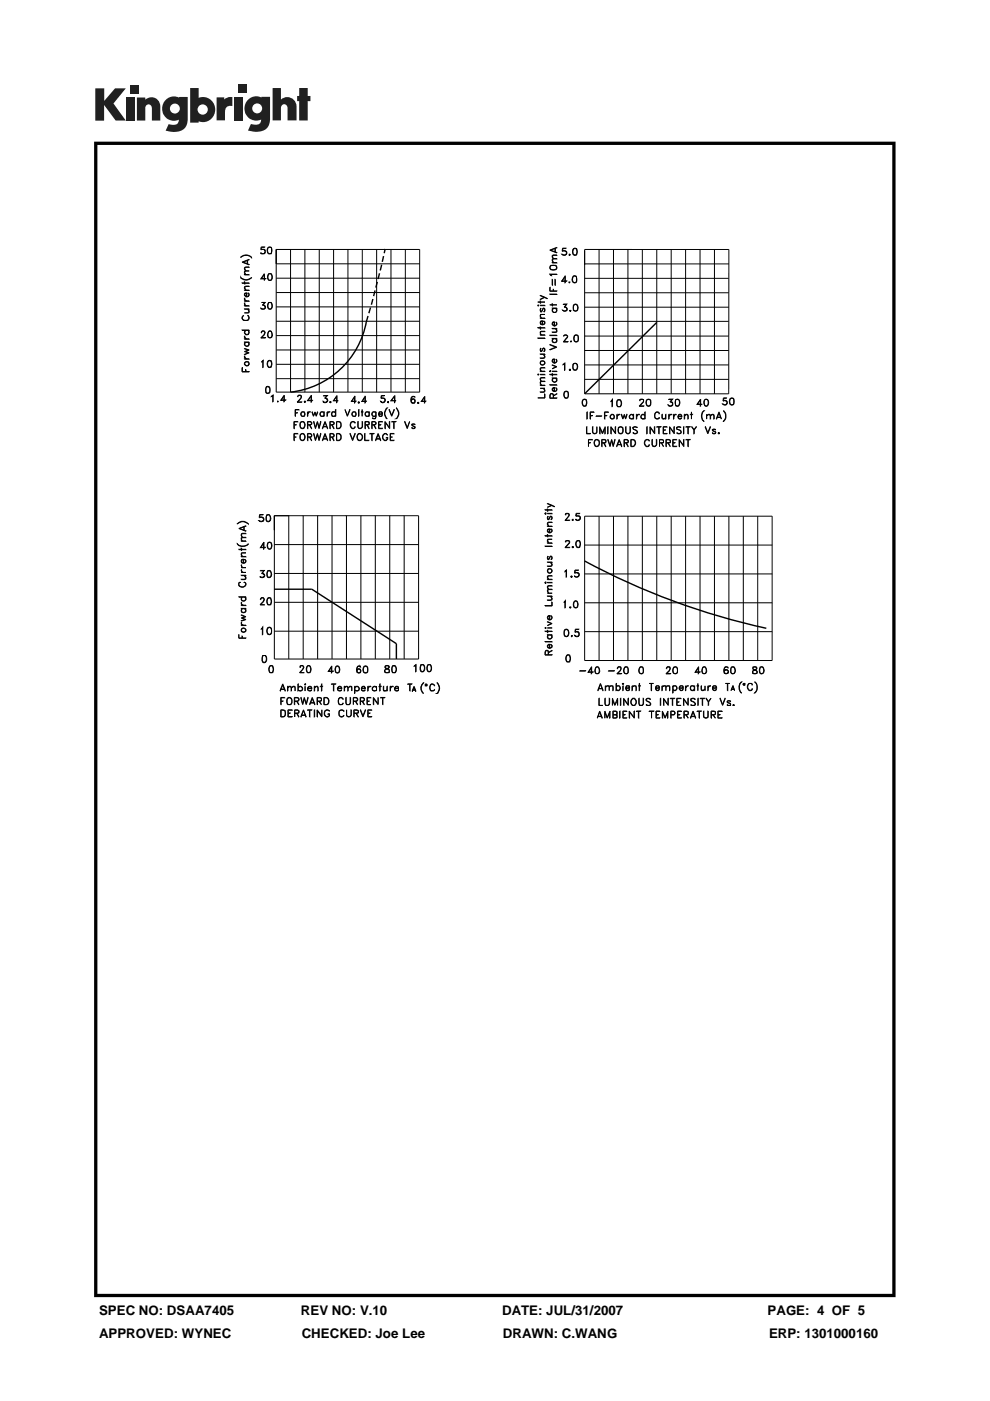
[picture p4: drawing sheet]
<svg xmlns="http://www.w3.org/2000/svg" width="210mm" height="297mm" viewBox="0 0 210 297" stroke-linecap="round" stroke-linejoin="round" font-family="sans-serif">
<defs><g id="words">
<g font-size="2.8">
<text x="21" y="278.7">SPEC NO: DSAA7405</text>
<text x="63.8" y="278.7">REV NO: V.10</text>
<text x="106.5" y="278.7">DATE: JUL/31/2007</text>
<text x="162.8" y="278.7">PAGE: 4 OF 5</text>
<text x="21" y="283.6">APPROVED: WYNEC</text>
<text x="64" y="283.6">CHECKED: Joe Lee</text>
<text x="106.7" y="283.6">DRAWN: C.WANG</text>
<text x="163.1" y="283.6">ERP: 1301000160</text>
</g>
</g></defs>
<g fill="#231f20">
<path d="M20.2 18.7h1.9v2.7l2.3-2.7h2.3l-2.6 3.2 2.6 3.7h-2.2l-2.4-3.3v3.3h-1.9z"/>
<path d="M26.7 20.7h1.8v4.9h-1.8z"/>
<path d="M49.6 20.7h1.8v4.9h-1.8z"/>
<path d="M27.6 18h1.8v1.8h-1.8z"/>
<path d="M50.6 17.9h1.8v1.8h-1.8z"/>
<path d="M29 20.7h1.8v.4a1.9 1.9 0 0 1 2.2-.3 1.9 1.9 0 0 1 1 2v2.8h-1.8v-2.7a.7 .7 0 0 0-.7-.8 .7 .7 0 0 0-.7 .8v2.7h-1.8z"/>
<path d="M45.9 20.6h1.7v.5a2.02 2.02 0 0 1 1.7-.5v1.9h-.2a1.12 1.12 0 0 0-1.4 1.3v1.7h-1.8z"/>
<path d="M57.8 18.7h1.8v2.4a1.98 1.98 0 0 1 2.2-.3 1.98 1.98 0 0 1 1.1 2v2.7h-1.9v-2.6a.7 .7 0 0 0-.7-.8 .7 .7 0 0 0-.7 .8v2.6h-1.8z"/>
<path d="M63.5 18.7h1.8v1.6h.5v1.1h-.5v4.1h-1.8v-4.1h-.5v-1.1h.5z"/>
<path d="M40.3 18.7v7.3h1.8v-.3a2.63 2.63 0 0 0 3.5-2.5 2.63 2.63 0 0 0-3.5-2.5v-2zM41.9 23.2a1.1 1.1 0 0 1 2.2 0 1.1 1.1 0 0 1-2.2 0z"/>
<path d="M35.3 21a2.56 2.56 0 0 0-.6 3.3 2.56 2.56 0 0 0 3.2 1.1 1.09 1.09 0 0 1-1.5 1.1l-.6-.2-.7 1.4a5.3 5.3 0 0 0 3.8-.2 2.69 2.69 0 0 0 .9-2.4v-4.5h-1.8v.1l-.8-.2a2.44 2.44 0 0 0-1.9 .5zM36 23a1.06 1.06 0 0 1 2.1 0 1.06 1.06 0 0 1-2.1 0z"/>
<path d="M52.8 21a2.56 2.56 0 0 0-.6 3.3 2.56 2.56 0 0 0 3.2 1 1.09 1.09 0 0 1-1.5 1.1l-.7-.1-.6 1.4a5.3 5.3 0 0 0 3.7-.3 2.69 2.69 0 0 0 1-2.3v-4.6h-1.8v.2l-.9-.3a2.44 2.44 0 0 0-1.8 .6zM53.5 23a1.06 1.06 0 0 1 2.1 0 1.06 1.06 0 0 1-2.1 0z"/>
</g>
<path d="M20 30v245h169.9v-245zM20.7 30.7h168.6v243.6h-168.6z" fill="#000"/>
<g fill="none" stroke="#000" stroke-width=".21">
<path d="M51.1 58.8l.1 .2a1.62 1.62 0 0 0 2.2-.2 1.39 1.39 0 0 1-2.3 0zM51.2 54.4a1.54 1.54 0 0 1 2.2 .2 1.54 1.54 0 0 0-2.3 0zM51.3 60l1.6 .1zM51.3 55.6l1.6-.6-1.3 .6 1.3 .6zM51.8 59.7l.1 .5zM51.8 58.2l1.1 .1zM51.9 57.4h1h-.7a.36 .36 0 0 0-.2 .6l.2 .2-.4-.3zM51.9 56.7l1-.1-.9 .2-.1 .2 .3 .4-.4-.4zM52.4 55.2v.7M52.5 55.2v.8M55.3 53.6l.3 .2M55.4 59l1 .1h-1.1l.8-1.1v1.5"/>
<path d="M55.9 52.9l.3 .4v.3l-.3 .2M56.1 58.2l-.7 .9M56.2 53.2a.65 .65 0 0 0-.9-.2l.1-.6h.8h-.7l-.1 .5h.7l.1 .1v.6l-.1 .2h-.7l-.1-.3a.52 .52 0 0 0 .8 .2l.1-.2M56.9 53.7h.6M56.9 52.4h.6M56.9 52.4a.45 .45 0 0 1 .7 .2l.1 .6-.2 .6h-.6a1.02 1.02 0 0 1 0-1.4zM57 58h.5l.2 .3 .1 .6-.4 .5-.5-.1-.2-.4zM57 58l-.2 .6 .2 .8h.5l.1-.2 .1-.6-.2-.6M57 58.1h.5M57 52.4a.99 .99 0 0 0 0 1.4M57.4 52.4l.2 .2v.9l-.2 .3M58.6 52.9h30.4"/>
<path d="M58.6 55.9h30.4M58.6 59h30.4M58.6 52.9v30.2h30.4v-30.2M61.6 52.9v30.2M64.7 52.9v30.2M67.7 52.9v30.2M70.8 52.9v30.2M73.8 52.9v30.2M76.8 52.9v30.2M79.9 52.9v30.2M82.9 52.9v30.2M86 52.9v30.2"/>
<path d="M116.6 53l1.5-.6-1.3 .6 1.3 .6zM116.6 58.1l1.5 .1h-1.3l.1 .3zM116.7 56.5a1.02 1.02 0 0 1 1.3 0M116.7 56.9a1.02 1.02 0 0 0 1.3 0M116.7 56.4l.2-.1h1a.55 .55 0 0 1 0 .9 .76 .76 0 0 1-.8 .1 .76 .76 0 0 1-.5-.6zM116.8 56.4v.6M117.1 55.7h1zM117.1 54.2l.3-.1h.7h-.7a.42 .42 0 0 0 0 .7zM117.1 59.2l.1 1.3zM117.2 54.9l.9-.1-.8 .2-.1 .2 .2 .5a.55 .55 0 0 1-.2-.8zM117.7 52.6v.8M117.7 59.2l.1 1.3z"/>
<path d="M117.8 52.6v.9M118 56.4v.6M119.1 59.6h1.1h-1.1l.8-1.1v1.5l-.1-1.3-.7 .9M119.2 53.9l.3 .2M119.8 53.2l.4 .3-.1 .4-.3 .2M120.2 53.8a.62 .62 0 0 1-1 .1M120.2 53.5a.73 .73 0 0 0-1-.2l.1-.7h.8l-.7 .1-.1 .5h.7l.2 .2a.55 .55 0 0 1-.6 .7l-.4-.2M120.7 59.8l.1 .1v.1zM120.8 59.8h.1M120.8 53.9l.1 .1-.1 .1zM120.8 54v.1zM121.6 58.5h.6a1.1 1.1 0 0 1-.2 1.5l-.5-.2-.2-.3z"/>
<path d="M121.6 58.6h.6M121.6 59.8h.6M121.7 58.5a1.02 1.02 0 0 0 0 1.4M121.7 52.7a.45 .45 0 0 1 .7 .2v1a.47 .47 0 0 1-.5 .2 .47 .47 0 0 1-.4-.2 1.15 1.15 0 0 1 .2-1.2zM121.7 52.8h.6M121.7 54h.6M121.8 52.7a1.02 1.02 0 0 0 0 1.4M122.1 58.5l.2 .3v.9l-.2 .2M122.2 52.7l.2 .6-.2 .8M124 59h30.6M124 56h30.6M127.1 52.9v30.6"/>
<path d="M130.1 52.9v30.6M133.2 52.9v30.6M136.2 52.9v30.6M139.3 52.9v30.6M142.4 52.9v30.6M145.4 52.9v30.6M148.5 52.9v30.6M151.5 52.9v30.6M154.6 52.9v30.6h-30.6v-30.6h30.6M51.3 77.9l.1 .9 1.5 .1h-1.6zM51.3 70l1.6 .1zM51.4 67.1l.3-.3-.3 .5a.71 .71 0 0 0 .6 .6 .71 .71 0 0 0 .8-.4l-.3-.7 .2 .1a.69 .69 0 0 1 0 1h-1a.59 .59 0 0 1-.3-.8z"/>
<path d="M51.8 75.5l.5 .6-.5-.4zM51.8 71.2l.5 .6-.5-.3zM51.8 64.2l.2 .4 .3 .2a.46 .46 0 0 1-.5-.6zM51.8 63.2l.2 .4 .3 .2-.4-.2zM51.8 76.1l1.1 .1zM51.8 73.9l1.1 .3-.8 .3 .8 .3-1.1 .4 .9-.4-.9-.3 .9-.3zM51.8 72.5l1.1 .1zM51.8 71.8l1.1 .1zM51.8 65.5l1.1 .1zM51.8 64.8l1.1 .1zM51.8 63.8l1.1 .1zM51.8 61.5l1.1 .1z"/>
<path d="M51.9 72.7l.2-.1-.2 .3a.43 .43 0 0 0 .4 .5 .43 .43 0 0 0 .5-.5l-.1-.3a.49 .49 0 0 1 0 .6 .49 .49 0 0 1-.6 .2l-.3-.3zM51.9 70.2l.2-.1-.2 .3a.43 .43 0 0 0 .4 .5 .43 .43 0 0 0 .5-.5l-.1-.3 .2 .3-.2 .5a.53 .53 0 0 1-.7 0 .53 .53 0 0 1-.1-.7zM51.9 60.7h1l-.9 .1-.1 .3 .3 .4-.4-.4zM52 62.2h.3v.7l-.4-.3zM52.1 78.8v-.4l.1 .4M52.1 76.7h.6a.46 .46 0 0 1-.1 .7 .46 .46 0 0 1-.7-.1zM52.3 62.9l.4-.1v-.7a.49 .49 0 0 1 0 .6 .49 .49 0 0 1-.6 .2l-.3-.3v-.2l.4-.3h.1v.8M52.6 65.6l.3 .3-.1 .4h-1l.9-.1 .1-.3zM55.4 65.4l.2 .1M55.4 71.6l.9 .1h-1l.7-.7 .2-.4-.2-.4h-.4l-.1 .4-.1-.1 .2-.4h.4l.2 .5-.1 .4-.7 .7M55.5 76.7l.3-.3v1.5l-.1-1.3zM55.7 64.7l.5-.6h-.7h.7l-.6 .6 .6 .3"/>
<path d="M55.7 64.6l.5 .3v.5l-.3 .2-.5-.1-.1-.2 .2 .2h.6l.1-.3M56 64.7l.2 .4-.2 .4M56.9 77.8h.6M56.9 76.6h.6M56.9 76.5a.45 .45 0 0 1 .7 .2l.1 .6-.2 .5h-.6a1.02 1.02 0 0 1 0-1.3zM57 64.1h.5l.2 .3 .1 .6-.4 .5-.5-.1-.2-.4zM57 70.2l.3-.1a1.03 1.03 0 0 1 .3 1.4l-.5 .1-.4-.4zM57 64.1l-.2 .6 .2 .8h.5l.1-.2 .1-.6-.2-.6M57 76.5a1.02 1.02 0 0 0 0 1.3M57 70.2l-.2 .6 .2 .8M57 71.5h.5M57 64.2h.5"/>
<path d="M57 70.3h.5M57.4 76.5l.2 .6-.2 .7M57.5 70.2l.2 .6-.2 .8M58.6 68.1h30.4M58.6 62h30.4M58.6 65.1h30.4M58.6 71.2h30.4M58.6 74.2h30.4M58.6 77.2h30.4M114.1 79.4v-.1l.1 .2h-.1zM114.1 71.7h1.5zM114.1 69.5h1.5z"/>
<path d="M114.1 64.7v-.1l.1 .2-.1 .1zM114.1 64h1.5M114.1 79.5h.1M114.1 64.8h.1M114.6 79.4l1 .1zM114.6 78.7l1 .1zM114.6 75.1h1zM114.6 78.1l.2-.2h.8l-.9 .2v.4l.1 .2zM114.6 71l1 .1zM114.6 69.3l.1 .5zM114.6 67.4l1 .1zM114.6 70.4l.2-.2h.8l-.9 .1v.5l.1 .2z"/>
<path d="M114.6 64.7l1 .1zM114.6 63.8l.1 .5zM114.6 62.6l1.5 .8zM114.7 73.9v.6h.2M114.7 66.7h.9l-.9 .1 .1 .6-.2-.3zM114.7 68.2l.3-.1v.7l-.3-.1zM114.7 66h.2M114.7 65.4v.7M114.7 76.6h.6l.2 .2a.43 .43 0 0 1-.4 .5 .43 .43 0 0 1-.4-.5zM114.8 74.5l.5-.7 .3 .2-.1 .5h-.2h.2M115 68.8l.4-.1 .1-.2v-.2l-.2-.2v-.1l.3 .3v.2l-.6 .4a.47 .47 0 0 1-.3-.8l.4-.1v.8M115.2 73.9l-.2 .5-.3 .1-.1-.2 .1-.5v.2"/>
<path d="M115.2 74h.3M115.2 65.4l-.3 .7-.2 .1-.1-.4 .1-.5v.2M115.2 65.5h.3M115.3 75.1l.3 .5-.1 .3-.9 .1 .8-.2 .1-.2zM115.4 73.9v.6M115.4 65.4v.7M115.4 63l-.8 .5 1-.5M115.5 66l-.2 .2a.47 .47 0 0 0 .3-.5 .47 .47 0 0 0-.3-.4l-.5 .8M116.6 78.7l.2-.1v.2zM116.6 79.4l1.5 .1zM116.6 73l1.5 .6-1.5 .6 1.3-.6zM116.6 71.1l1.5 .1z"/>
<path d="M116.6 62.4h1.5zM116.6 60.9l.1 .8 1.4 .1h-1.5zM116.6 64.6h1.5M116.7 78.7l.1 .1zM117.1 79.2l.1 .5zM117.1 78.7l1 .1zM117.1 77.3l1 .5-1 .4 .9-.4zM117.1 71.7l1 .1zM117.1 70.4h.9v-.3l-.1-.4a.45 .45 0 0 1 .1 .7zM117.1 69.6l1 .1zM117.1 65.3l1 .1zM117.1 64.4l.1 .5z"/>
<path d="M117.1 65.7l.3-.3-.2 .3v.3l.3 .2 .5-.2v-.3l-.1-.3 .2 .3v.2l-.2 .3h-.5zM117.2 71.9l.2-.1-.2 .3a.43 .43 0 0 0 .4 .5 .43 .43 0 0 0 .4-.5l-.1-.3 .2 .5a.55 .55 0 0 1-.5 .4 .55 .55 0 0 1-.5-.4zM117.4 61.3v.4M117.4 76.2h.1v.7l-.3-.2zM117.4 68.3h.1v.7l-.3-.2zM117.5 76.9a.43 .43 0 0 0 .5-.2 .43 .43 0 0 0 0-.5h-.1l.2 .2v.3l-.4 .3-.6-.3 .1-.5h.4v.7M117.5 69a.43 .43 0 0 0 .5-.2 .43 .43 0 0 0 0-.4l-.1-.1 .2 .2v.3l-.4 .3-.6-.3 .1-.4 .4-.1v.7M119.4 65.8l.2 .1M119.4 77.3l.4-.3v1.5l-.1-1.4zM119.6 72.4l.9 .1h-1l.8-1.1-.2-.3h-.3l-.2 .2 .1-.2a.47 .47 0 0 1 .7 .3l-.8 1.1M119.7 65.1l.5 .2v.5l-.5 .2-.4-.3 .2 .1a.52 .52 0 0 0 .7-.1M120 65.1l.2 .4-.2 .4"/>
<path d="M120.2 64.6l-.7-.1h.7l-.5 .6M120.2 64.5l-.5 .6 .5 .3M120.8 78.4l.1-.1 .1 .1-.2 .1zM120.8 65.8l.3 .1-.2 .1zM120.8 78.4h.1zM120.9 65.8l.1 .1zM121 72.3l.2 .1-.1 .1zM121.1 72.3h.1M121.7 77.1h.6M121.7 78.4h.6M121.7 77.1a.55 .55 0 0 1 .7 .2 .82 .82 0 0 1-.5 1.2l-.4-.3v-.9zM121.8 64.6h.6"/>
<path d="M121.8 65.8h.6M121.8 64.6l.2-.1a.78 .78 0 0 1 .6 .7 .78 .78 0 0 1-.6 .8l-.4-.3v-.9zM121.8 77.1a1.02 1.02 0 0 0 0 1.3M121.9 64.6a1.02 1.02 0 0 0 0 1.3M121.9 71.1a.45 .45 0 0 1 .7 .1v1.1a.47 .47 0 0 1-.4 .2 .47 .47 0 0 1-.4-.2 1.15 1.15 0 0 1 .1-1.2zM121.9 71.2h.6M121.9 72.3h.6M122 71.1a1.02 1.02 0 0 0 0 1.3M122.2 77.1a1.02 1.02 0 0 1 0 1.3M122.3 64.6a1.02 1.02 0 0 1 0 1.3M122.4 71.1l.2 .1v1.1l-.2 .1M124 68.1h30.5"/>
<path d="M124 77.4h30.6M124 74.3h30.6M124 71.3h30.6M124 65.1h30.6M124 62.1h30.6M56.5 83.3h.6M56.5 82l.3-.1 .5 .3v1a.48 .48 0 0 1-.9 0l-.1-.6zM56.5 82.1h.6M56.6 82l-.2 .2v1l.2 .1M57 82a1.02 1.02 0 0 1 0 1.3M57.5 84l.4-.2v1.4l-.1-1.3zM58.6 80.3h30.4"/>
<path d="M58.9 85l.1 .1-.1 .1zM58.9 85.1h.1M59.6 84.8l1 .1h-1.1l.8-1.1v1.4l-.1-1.3-.6 1M62.3 89.4h.9h-.8v1.5zM62.3 91.9h.9l-.8 .1v1.4zM62.4 90l.4 .1h-.4M62.4 92.7h.4M62.6 86.8h.8l-.7 .1v1.4zM62.7 87.5l.4 .1h-.4M63.1 85.2l.9 .1h-1l.9-.9v-.5h-.2l-.6 .1 .3-.2h.3l.2 .4-.8 1.1M63.7 89.5l.3-.1a.76 .76 0 0 1 .7 .7 .76 .76 0 0 1-.7 .8l-.3-.3-.1-.3zM63.9 87.5l.1-.2a.54 .54 0 0 1 .7 .3 .54 .54 0 0 1-.2 .7h-.5a.55 .55 0 0 1-.1-.8z"/>
<path d="M63.9 89.5l.2-.1a.7 .7 0 0 1 .5 .7 .7 .7 0 0 1-.5 .7l-.4-.3v-.8zM63.9 92a.7 .7 0 0 1 .8 .7 .7 .7 0 0 1-.8 .6l-.3-.5 .1-.6zM63.9 92.1a.66 .66 0 0 1 .8 .4 .66 .66 0 0 1-.5 .8l-.5-.2v-.9zM63.9 87.5l.2-.2a.47 .47 0 0 1 .5 .5 .47 .47 0 0 1-.5 .5 .55 .55 0 0 1-.2-.8zM64.5 85.1l.2-.1v.3zM64.6 85.1l.1 .1zM65.2 87.3l.1 1zM65.2 91.9h.6l.3 .2v.3l-.1 .3h-.7h.5a.35 .35 0 0 0 .3-.4 .35 .35 0 0 0-.3-.3h-.5l-.1 1.4zM65.3 84.9l1 .1h-1.1l.9-1.2v1.5l-.1-1.3-.7 1M65.3 90h.7l.1-.4-.3-.2h-.5l-.1 1.5v-1.5h.6l.3 .2-.1 .4-.7 .1M65.5 87.3h.4l-.4 .1-.2 .4zM65.6 90.1l.5 .8-.4-.8"/>
<path d="M65.6 92.7l.5 .7-.4-.7M66.1 87.3l.4 .8 .3-.8 .3 .8 .3-.8-.3 1-.3-.8-.3 .8zM66.5 89.4l.4 1.2 .4-1.2 .4 1.2 .4-1.2-.4 1.5-.4-1.4-.4 1.4zM66.5 91.9l.4 1.3 .4-1.3 .4 1.3 .4-1.3-.4 1.5-.4-1.2-.4 1.2zM67.9 87.5l.2-.2h.5l.1 .2-.5-.2a.5 .5 0 0 0-.3 .6 .5 .5 0 0 0 .5 .4l.3-.2-.1 .2h-.5a.55 .55 0 0 1-.2-.8zM68.5 90.5h.9M68.5 93.1h.9M68.6 85.1l.2 .2M68.6 93h.7M68.7 87.3l.1 1zM68.9 89.4l.6 1.5-.6-1.4-.6 1.4zM68.9 91.9l.6 1.5-.6-1.2-.6 1.2z"/>
<path d="M69.1 84.5l.3 .4-.3 .4M69.4 83.9h-.8h.8l-.5 .6h.4a.51 .51 0 0 1 0 .8 .51 .51 0 0 1-.8-.3l.1 .2a.58 .58 0 0 0 .8-.2M69.4 83.9l-.5 .6h.4l.1 .3M69.4 87.3v1zM69.6 87.3h.4l-.4 .1-.2 .4zM70 85.2l.1-.1 .1 .2-.2 .1zM70 91.9l.7 .1 .2 .2-.2 .5h-.7l.7-.1 .1-.2-.1-.3-.7-.1v1.4zM70 85.2l.1 .1zM70 90h.7l.1-.4-.8-.2v1.5v-1.5h.5l.4 .2-.2 .4-.7 .1M70.4 90.1l.5 .8-.4-.8M70.4 92.7l.5 .7-.4-.7M70.5 87.3h.5l.1 .2-.2-.2a.47 .47 0 0 0-.5 .5 .47 .47 0 0 0 .5 .5l.2-.2-.1 .2h-.5l-.1-.2-.1-.3z"/>
<path d="M71.1 86.8l.1 1.5zM71.4 89.4h.5l.4 .3v.8l-.4 .4h-.5zM71.4 89.4h.5a.74 .74 0 0 1 .4 .7 .74 .74 0 0 1-.4 .7h-.5M71.4 91.9h.5l.4 .3v.9l-.4 .3h-.5zM71.4 92h.5a.74 .74 0 0 1 .5 .7 .74 .74 0 0 1-.5 .6h-.5M71.5 83.9l-.1 1.5v-1.4l-.6 1h.9h-1zM73.2 86.8l.5 1.3 .6-1.3-.6 1.5zM74.2 91.9l.6 1.3 .6-1.3-.6 1.5zM74.4 89.5l.6-.1 .4 .3-.2-.2a.66 .66 0 0 0-.9 .6 .66 .66 0 0 0 .7 .7l.4-.3-.4 .4a.82 .82 0 0 1-.7-.5 .82 .82 0 0 1 .1-.9zM74.5 85l1 .1h-1l.8-1.2v1.6l-.1-1.3-.7 .9M74.7 87.5l.2-.2a.54 .54 0 0 1 .6 .3 .54 .54 0 0 1-.1 .7h-.5a.55 .55 0 0 1-.2-.8zM74.8 87.5l.2-.2 .4 .1 .1 .7-.3 .2-.3-.1-.2-.4z"/>
<path d="M75.9 89.4l.1 1.2 .3 .2 .3-.1 .2-.2 .1-1.1-.1 1.2a.55 .55 0 0 1-.7 .2l-.2-.3zM76 85.3l.1-.1 .1 .2-.1 .1zM76 92a.72 .72 0 0 1 .9 .7 .72 .72 0 0 1-.9 .6 .99 .99 0 0 1 0-1.3zM76 92.1a.64 .64 0 0 1 .8 .6 .64 .64 0 0 1-.8 .6l-.2-.5zM76.1 86.8v1.5zM76.1 85.3v.1zM76.6 87.3h.5M76.8 86.8v1.5M76.8 85l.9 .1h-1l.8-1.2v1.6l-.1-1.3-.6 .9M77.3 91.9l.1 1.4 .9 .1h-1zM77.5 87.5l.2-.2h.5l.1 .2-.6-.2a.5 .5 0 0 0-.2 .6 .5 .5 0 0 0 .5 .4l.3-.2-.1 .2h-.5a.55 .55 0 0 1-.2-.8zM77.5 90h.8v-.5l-.8-.1-.1 1.5v-1.5h.9v.6l-.8 .1"/>
<path d="M77.8 90.1l.5 .8-.4-.8M78.3 87.3v1zM78.4 91.9l1 .1zM78.8 92v1.4l.1-1.4M78.9 87.5l.2-.2h.5l.1 .2-.5-.2a.5 .5 0 0 0-.3 .6 .5 .5 0 0 0 .5 .4l.3-.2-.1 .2h-.5a.55 .55 0 0 1-.2-.8zM78.9 90h.7l.1-.4-.3-.2h-.5l-.1 1.5v-1.5h.6l.4 .2-.2 .4-.7 .1M79.3 90.1l.5 .8-.4-.8M79.7 87.3v1.3l-.1 .2h-.5l-.2-.2 .4 .2 .3-.1zM79.8 93.1h.8M79.9 93h.6M80.2 91.9l.6 1.5-.6-1.2-.6 1.2zM80.3 89.4h.8h-.7v1.4l.7 .1h-.8z"/>
<path d="M80.4 87.8l.1 .4 .1 .1h.3l.1-.3 .1 .1-.1 .2h-.5l-.2-.5 .2-.5h.5l.1 .5h-.7M80.4 90l.4 .1h-.4M80.5 87.4l.4-.1 .1 .5h-.6zM80.8 85.1l.2 .2M81.2 92.2l.4-.3h.3l.3 .3a.65 .65 0 0 0-1.1 .3 .65 .65 0 0 0 .8 .8l.2-.2v-.3l-.2-.1h.3v.4l-.3 .3h-.3a.89 .89 0 0 1-.4-1.2zM81.4 84.5a.47 .47 0 0 1 .2 .4 .47 .47 0 0 1-.2 .4M81.6 84.7l-.1-.2h-.7l.1-.6h.7h-.6l-.1 .6 .6-.1a.52 .52 0 0 1 .2 .7 .52 .52 0 0 1-.6 .3l-.4-.4 .6 .3 .3-.3M81.6 89.4l1 1.2 .1-1.2v1.5l-1-1.4-.1 1.4zM81.9 86.7l.2-.2-.1 .2a1.5 1.5 0 0 0 .1 2.1 1.39 1.39 0 0 1-.2-2.1zM82.2 85.2l.2-.1v.3zM82.3 85.2l.1 .1zM82.5 86.8l.6 1.3 .6-1.3-.6 1.5z"/>
<path d="M82.7 91.9h.9l-.8 .1v1.3l.8 .1h-.9zM82.8 92.7h.4M83.1 89.4h.9zM83.5 89.4v1.5l.1-1.5M83.8 83.9l-.1 1.5v-1.4l-.7 1h1h-1.1zM84 86.5a1.39 1.39 0 0 1 0 2.3l.2-.1a1.61 1.61 0 0 0-.2-2.2zM85.8 89.4l.6 1.2 .5-1.2-.5 1.5zM87.2 85.1l.4 .4 .3-.1 .1-.3M87.2 85l.4-.4 .3 .1 .1 .3M87.4 84.1h.6M87.4 90.7h.6M87.4 90.1l.7 .4-.3 .4-.4-.1-.1-.2 .1 .2"/>
<path d="M87.5 84.1a.91 .91 0 0 0 .1 1.4M87.6 84.6l-.4 .4M87.7 84.6l.3 .2v.5l-.3 .2M87.9 84.1h.1a.52 .52 0 0 0-.8 .2 .99 .99 0 0 0 .2 1.2h.5a.5 .5 0 0 0 .1-.7 .5 .5 0 0 0-.6-.2l-.2 .2M87.9 90.5v.3M87.9 90h.2l-.3-.1-.5 .1 .2 .3 .5 .2M88 90h-.6v.2M88.6 85.4l.1-.1 .1 .2zM88.7 85.4v.1zM89.4 85l1 .1h-1.1l.8-1.1v1.5l-.1-1.3-.6 .9M114.1 84.4h1.4l.1-.9v.9zM114.6 81.7h1z"/>
<path d="M114.6 82.3h1M114.6 80.2l.2-.2h.8l-.9 .2v.4l.1 .2zM114.7 80.9l.9-.1-.9 .2 .1 .7a.55 .55 0 0 1-.1-.8zM115.3 82.3l.3 .5-.1 .3-.9 .1 .8-.2 .1-.2zM116.6 81.6l1.5 .1zM116.7 83.6l.2-.2 .5 .2v.8l-.1-.8-.4-.1-.2 .9 1.4 .1h-1.5zM117.1 80.1l1 .1zM117.2 82.4l.3-.2v.7l-.2-.1zM117.4 83.9l.7-.5zM117.5 82.9h.4l.1-.2-.1-.5 .2 .2v.3l-.4 .3-.5-.2-.1-.4 .3-.2h.2v.7M119.8 83a.45 .45 0 0 1 .7 .2l.1 .6-.2 .6h-.6a1.02 1.02 0 0 1 0-1.4zM119.8 83.1h.6"/>
<path d="M119.8 84.3h.6M119.9 83a1.02 1.02 0 0 0 0 1.4M120.3 83l.2 .2v.9l-.2 .3M123.7 84.7a.45 .45 0 0 1 .7 .2l.1 .3a.74 .74 0 0 1-.6 .9 .94 .94 0 0 1-.2-1.4zM123.7 84.7h.6M123.7 86h.6M123.8 84.7a.99 .99 0 0 0 0 1.4M124 80.4h30.6M124.2 84.7l.2 .5-.2 .9M124.4 90.5l.1 1.4 .7 .1h-.8zM124.5 87.3l.1 1.6zM124.8 93.3l.9-.1h-.9v1.5"/>
<path d="M124.8 93.8l.4 .1h-.4M125.2 87.3h.8l-.8 .1v1.5zM125.2 88.1l.5 .1h-.5M125.7 90.5v1.2l.4 .2 .3-.1 .2-.2v-1.1v1.2a.5 .5 0 0 1-.5 .3 .5 .5 0 0 1-.4-.4zM126.2 93.3l.2-.1 .6 .1v1.1a.52 .52 0 0 1-.7 .2 1.03 1.03 0 0 1-.1-1.3zM126.3 93.3a.64 .64 0 0 1 .8 .6 .64 .64 0 0 1-.8 .6l-.2-.4zM126.4 88.2l1.2 .1zM127.2 90.5l.6 1.2 .6-1.2v1.5l-.1-1.2-.5 1.2-.5-1.2-.1 1.2zM127.7 93.8h.8v-.5h-.8l-.1 1.4v-1.5l.9 .1v.5l-.8 .1M128 93.9l.5 .8-.4-.8M128.2 87.3h.8l-.7 .1v1.5zM128.3 88.1l.4 .1h-.4"/>
<path d="M128.9 90.5l.1 1.5zM128.9 93.2l.5 1.2 .3-1.2 .4 1.2 .4-1.2-.4 1.5-.4-1.4-.3 1.4zM129.6 85l.3-.3v1.5l-.1-1.3zM129.6 88.1l.1-.2 .4 .1 .1 .7a.45 .45 0 0 1-.6 0 .45 .45 0 0 1 0-.6zM129.6 90.5l.9 1.2 .1-1.2v1.5l-1-1.4v1.4zM130.8 87.8l.1 1.1zM130.9 94.3h.9M131 84.9h.6M131 86.1h.6M131 84.8a.79 .79 0 0 1 .9 .5 .79 .79 0 0 1-.3 .9h-.6l-.2-.2v-1zM131.1 84.8a1.12 1.12 0 0 0 0 1.4M131.2 90.6l.6-.1a.81 .81 0 0 1 .3 1.1 .52 .52 0 0 1-.6 .4 .52 .52 0 0 1-.4-.6z"/>
<path d="M131.2 87.8l.3 .1h-.3l-.3 .4zM131.3 90.6a.55 .55 0 0 1 .8 .2v.8l-.2 .2-.3 .1-.4-.3v-.8zM131.3 93.2l.6 1.5-.6-1.4-.6 1.4zM131.5 84.8a1.12 1.12 0 0 1 0 1.4M131.8 87.8l.3 .9 .3-.9 .3 .9 .3-.9-.3 1.1-.3-.8-.3 .8zM132.4 93.8h.7l.1-.4-.3-.1h-.5v1.4v-1.5h.5l.4 .2-.1 .4-.8 .1M132.7 90.5l.1 1.1 .4 .3 .4-.3 .1-1.1v1.1l-.4 .4-.4-.2-.2-.2zM132.8 93.9l.5 .8-.4-.8M133.5 88.1a.45 .45 0 0 1 .7-.2l.1 .2-.3-.2a.43 .43 0 0 0-.5 .4 .43 .43 0 0 0 .5 .5l.3-.1-.3 .2-.5-.2zM133.8 93.2h.5a.82 .82 0 0 1 .5 .7 .82 .82 0 0 1-.5 .8h-.5zM133.9 93.3h.4a.71 .71 0 0 1 .4 .8 .71 .71 0 0 1-.8 .5zM134.2 90.6a.83 .83 0 0 1 1 0h-.9l.2 .5 .5 .1 .2 .4a.55 .55 0 0 1-.4 .4 .55 .55 0 0 1-.6-.3l.4 .2 .5-.2-.1-.4-.7-.3z"/>
<path d="M134.3 87.8l.1 1.1zM135 87.8l.1 1.1zM135.2 87.9l.5-.1-.5 .2-.1 .3zM135.7 86.1h.9h-1l.6-.7a.45 .45 0 0 0 .2-.7h-.6l-.1 .3v-.3h.8v.5l-.8 .9M136 88.1l.2-.3h.3l.3 .3-.3-.2a.43 .43 0 0 0-.5 .4 .43 .43 0 0 0 .5 .5l.3-.1a.49 .49 0 0 1-.7 0 .49 .49 0 0 1-.1-.6zM136.8 87.3v1.6zM136.8 93.3l.6-.1 .4 .3-.4-.2a.66 .66 0 0 0-.7 .7 .66 .66 0 0 0 .9 .5l.2-.2-.4 .4a.82 .82 0 0 1-.7-.5 .82 .82 0 0 1 .1-.9zM137.2 90.5l.1 1.5zM137.3 84.7h.6M137.3 86h.6M137.3 84.7a.55 .55 0 0 1 .7 .2v.9l-.1 .3a.75 .75 0 0 1-.9-.5 .75 .75 0 0 1 .3-.9zM137.3 84.7a.99 .99 0 0 0 0 1.4"/>
<path d="M137.8 84.7a.99 .99 0 0 1 0 1.4M137.9 90.5l.9 1.2 .1-1.2v1.5l-1-1.4v1.4zM138.3 93.2l.1 1.1v.2l.3 .1 .3-.1 .2-.2 .1-1.1-.1 1.2a.52 .52 0 0 1-.8 .2l-.1-.3zM139 87.6a.49 .49 0 0 1 .5-.3 .49 .49 0 0 1 .4 .5l-.5-.4a.74 .74 0 0 0-.5 .6 .74 .74 0 0 0 .4 .8l.5-.1 .1-.2-.4 .4-.5-.2zM139.3 90.5h.9zM139.7 90.5v1.5l.1-1.5M139.9 93.9l.8-.1v-.5l-.8-.1v1.5M139.9 93.3l.8 .1-.1 .4h-.7M140.3 93.9l.4 .8M140.4 87.8l.2 .9 .2 .1 .4-.2a.45 .45 0 0 1-.7 .2zM140.6 90.5h.9h-.8v1.4l.8 .1h-.9zM140.7 91.1l.5 .1h-.5"/>
<path d="M141.2 87.8v1.1zM141.3 93.8h.8l.1-.4-.9-.1-.1 1.4v-1.5l1 .1v.5l-.9 .1M141.7 93.9l.5 .8-.5-.8M141.7 85.9l.3 .2M141.8 87.8l.1 1.1zM142 90.5l.9 1.2 .1-1.2v1.5l-.9-1.4-.1 1.4zM142.1 87.9l.4-.1-.4 .2-.2 .3zM142.3 85.2l.4 .4-.4 .5M142.6 84.7l-.8-.1h.9l-.5 .6h.3l.2 .2v.5a.58 .58 0 0 1-1-.1 .52 .52 0 0 0 .8 .2l.2-.3M142.6 84.6l-.5 .6 .4 .1 .2 .3M142.7 93.2h.8l-.7 .1v1.3l.7 .1h-.8zM142.8 93.8l.4 .1h-.4"/>
<path d="M142.8 87.8l.1 1.1zM143.1 87.9l.3-.1-.5 .5zM143.4 84.7h.5M143.4 86h.5M143.4 84.7a.52 .52 0 0 1 .7 .2 .74 .74 0 0 1 .1 .8 .74 .74 0 0 1-.8 .4l-.2-.6zM143.4 84.7l-.1 .2v.9l.1 .3M143.5 90.6l.1 .4 .9 .4v.3a.54 .54 0 0 1-1 0l.4 .2 .6-.2-.2-.4-.8-.3 .1-.5h.5l.4 .1zM143.9 84.7a.99 .99 0 0 1 0 1.4M143.9 88.3v.4h.7l-.2 .2a.48 .48 0 0 1-.6-.6l.3-.5a.44 .44 0 0 1 .5 .5h-.7M143.9 88l.5-.1 .1 .4h-.6zM144 93.2l1 1.2 .1-1.2v1.5l-1-1.4-.1 1.4zM145 90.5l.1 1.5z"/>
<path d="M145.1 87.8l.1 1.1zM145.4 87.9h.5l.1 1-.2-.9-.2-.1-.4 .3zM145.5 90.5h.9zM145.5 93.2l.9 .1zM145.9 90.5v1.5l.1-1.5M145.9 93.3v1.4l.1-1.4M146.4 87.8l.5 .1zM146.7 87.3v1.6M147.2 91.1l.6-.6-.5 .6v.9l-.1-.9-.5-.6 .6 .6M148.6 84.6l-.1 1.5v-1.3l-.6 .9h1h-1.1zM148.9 87.4l.5-.3a1.54 1.54 0 0 0 0 2.3 1.53 1.53 0 0 1-.5-2zM149.5 86h.5"/>
<path d="M149.5 84.7a.45 .45 0 0 1 .7 .2 .73 .73 0 0 1 .1 .8 .73 .73 0 0 1-.8 .4 1.02 1.02 0 0 1 0-1.4zM149.5 90.5l.6 1.2 .6-1.2-.6 1.5zM149.9 88.2l.4-.4 .3 .1 .1 1-.1-.9-.3-.1zM149.9 87.8v1.1M150 86.1l.2-.6-.2-.8h-.5v.2l-.1 .6 .1 .6M150.9 87.9h.5l.1 1-.2-.9-.2-.1-.4 .3zM151.1 91.1h.7l-.2-.1-.5 .1 .1 .3 .5 .2v.3M151.1 91.8h.6M151.1 91.2l.7 .4-.2 .4-.5-.1v-.2l.1 .2M151.2 91.1v.2M152.1 88.4h.7M152.1 88.5h.8"/>
<path d="M152.3 91.8l.2-.1 .1 .2-.2 .1zM152.4 91.8l.1 .1zM152.5 87.3l.5 1.6-.5-1.3-.6 1.3zM153.3 85.6l.2 .2M153.4 87.1h.1a1.64 1.64 0 0 1 .3 1.9l-.4 .4a1.54 1.54 0 0 0 0-2.3zM153.9 85a.47 .47 0 0 1 .3 .4 .47 .47 0 0 1-.3 .4M154.2 85.6a.52 .52 0 0 1-.9 0M154.2 85.2l-.3-.2h-.6l.1-.6h.7l-.6 .1-.1 .5 .6-.1a.51 .51 0 0 1 .2 .7 .51 .51 0 0 1-.5 .3l-.4-.3M155 84.5a.45 .45 0 0 1 .6 .1v1a.47 .47 0 0 1-.4 .3 .47 .47 0 0 1-.4-.3 1.15 1.15 0 0 1 .2-1.1zM155 84.5h.5M155 85.7h.5M155 84.5a1.02 1.02 0 0 0 0 1.3"/>
<path d="M155.5 84.5l.1 .1v1l-.1 .2M50.3 111a1.54 1.54 0 0 1 2.4 .1l-.2-.1a1.61 1.61 0 0 0-2.2 .1zM50.3 115.3a1.62 1.62 0 0 0 2.4 0 1.47 1.47 0 0 1-2.4 0zM50.7 116.5h1.5zM50.7 112.1l1.5-.6-1.4 .6 1.4 .5zM51.2 119.8v.3l.4 .3-.3-.1zM51.2 118l1 .1zM51.2 116.2v.5zM51.2 114.7l1 .1zM51.2 114.1l.2-.2h.8l-1 .2v.4l.2 .2zM51.2 118.7h.4v.6h-.4zM51.2 117.2h1l-1 .1 .2 .7-.2-.4z"/>
<path d="M51.2 113.2l1-.1-1 .1 .2 .7-.2-.3zM51.6 119.3h.3l.2-.2v-.3l-.3-.1 .1-.1 .3 .2v.3l-.6 .3a.47 .47 0 0 1-.4-.7l.5-.1v.7M51.8 111.6v1M55 110.4l.2 .1M55.3 116l1 .1h-1.1l.8-1.2v1.6l-.1-1.4-.6 1M55.6 109.7l.3 .3-.1 .4-.2 .1M55.9 109.9a.73 .73 0 0 0-.9-.1l.1-.7h.7l-.7 .1v.5a.58 .58 0 0 1 .8 .1 .58 .58 0 0 1-.2 .8 .58 .58 0 0 1-.8-.2h.2a.64 .64 0 0 0 .8-.1M56.6 110.4h.6M56.6 109.2l.4-.1a.96 .96 0 0 1 .3 1.3l-.6 .2a1.1 1.1 0 0 1-.1-1.4zM56.6 109.3h.6M56.7 109.2l-.2 .2v1l.2 .1M56.9 115a.45 .45 0 0 1 .7 .2 .82 .82 0 0 1-.5 1.3l-.2-.1a1.02 1.02 0 0 1 0-1.4z"/>
<path d="M56.9 115l-.2 .6 .2 .8M56.9 116.3h.5M56.9 115.1h.5M57.1 109.2a1.02 1.02 0 0 1 0 1.3M57.4 115l.2 .6-.2 .8M58.2 109.3h30.6v30.4h-30.6zM58.2 115.5h30.6M61.2 109.3v30.4M64.3 109.3v30.4M67.4 109.3v30.4M70.4 109.3v30.4M73.5 109.3v30.4"/>
<path d="M76.5 109.3v30.4M79.6 109.3v30.4M82.7 109.3v30.4M85.7 109.3v30.4M115.6 113.6l1.5 .1zM115.6 108.8h.2v.2zM115.6 108.1l1.5 .1zM115.6 115.8l1.5 .1zM115.7 108.8l.1 .1zM116.1 115.1l1 .1zM116.1 113.3l.1 .5zM116.1 111.5l1 .1z"/>
<path d="M116.1 108.8l1 .1zM116.1 107.9l.1 .5zM116.1 106.7l1.5 .8zM116.1 119.2l1 .1zM116.2 114.3h.9h-.8l-.1 .3 .1 .5-.2-.3zM116.2 110.8l.9-.1-.8 .2-.1 .3 .1 .3-.2-.3zM116.2 110.1h.2M116.2 118l.1-.1-.2 .5 .2 .3 .5-.7M116.2 118.5h.2M116.3 109.5v.6M116.3 112.2h.2v.7l-.3-.3zM116.3 118v.6"/>
<path d="M116.3 110.1l.5-.7 .3 .3-.1 .4-.1 .1 .1-.1M116.5 112.9a.43 .43 0 0 0 .5-.2 .43 .43 0 0 0-.1-.5h-.1h.2l.1 .4-.2 .3a.46 .46 0 0 1-.7-.1 .46 .46 0 0 1 .1-.7h.3v.8M116.7 109.6h.3M116.7 118h.3M116.8 109.5l-.5 .7-.2-.3 .2-.5-.1 .2M116.8 119.3l.3 .3-.1 .4-.9 .1 .8-.2 .1-.3zM116.9 109.5v.6M116.9 107.1l-.8 .5 1-.5M116.9 118v.6M117 118.5l-.1 .2 .1-.1 .1-.4-.3-.3-.4 .7M119.9 116l.9 .1h-1l.7-.7a.45 .45 0 0 0 .2-.7h-.6l-.2 .2a.44 .44 0 0 1 .6-.3 .44 .44 0 0 1 .3 .6l-.9 .9M119.9 110.3l.9 .1h-1l.9-1.1-.1-.4h-.6l-.1 .3 .3-.4 .5 .1a.45 .45 0 0 1-.2 .7l-.6 .8"/>
<path d="M121.3 115.9h.2l.1 .1-.2 .1zM121.3 110.2l.2-.1v.3zM121.4 115.9l.1 .1zM121.4 110.2l.1 .1zM122.1 110.1l.3 .2M122.4 114.7a.45 .45 0 0 1 .6 .1l.1 .4a.74 .74 0 0 1-.6 .9 .94 .94 0 0 1-.1-1.4zM122.4 114.7h.6M122.4 115.9h.6M122.4 114.7a.99 .99 0 0 0 0 1.3M122.7 109.4l.3 .1v.3v.3l-.3 .2M122.9 114.7l.1 .5-.1 .8M123 109.7l-.1-.3h-.8l.1-.6h.8l-.7 .1-.1 .5h.7l.2 .2a.57 .57 0 0 1-.6 .8l-.4-.2v-.2a.52 .52 0 0 0 .8 .2l.1-.3"/>
<path d="M124 109.4h39.8v30.6h-39.8zM124 115.6h39.8M127.1 109.4v30.6M130.1 109.4v30.6M133.2 109.4v30.6M136.2 109.4v30.6M139.3 109.4v30.6M142.4 109.4v30.6M145.4 109.4v30.6M148.5 109.4v30.6M151.5 109.4v30.6M154.6 109.4v30.6"/>
<path d="M157.7 109.4v30.6M160.7 109.4v30.6M50.7 123.6l.3-.2-.3 .2a.66 .66 0 0 0 .7 .8 .66 .66 0 0 0 .6-.8l-.2-.2 .3 .2a.78 .78 0 0 1-.5 .9 .78 .78 0 0 1-.9-.3zM50.7 134.5v.8h1.5h-1.5M50.7 126.5l1.5 .1zM51.2 120.8v.3l.4 .3-.3-.1zM51.2 122h1zM51.2 121.4h1M51.2 120.4h1M51.2 132v.4l.4 .1a.46 .46 0 0 1-.4-.5zM51.2 127.7v.4l.4 .2a.46 .46 0 0 1-.4-.6zM51.2 132.5l1 .1z"/>
<path d="M51.2 130.3l1 .5-.9 .2 .9 .4-1 .3 .7-.3-.7-.4 .7-.2zM51.2 129l1 .1zM51.2 128.3l1 .1zM51.3 135.3v-.5l.1 .5M51.3 129.1l-.1 .7h.8l.1-.5-.2-.2 .3 .2-.1 .5-.5 .1a.47 .47 0 0 1-.4-.3 .47 .47 0 0 1 .1-.5zM51.8 122l.4 .5-.1 .3-.9 .1 .8-.2 .1-.2zM55.1 122.3l.3 .1M55.4 133.3l.3-.3v1.6l-.1-1.5zM55.6 121.5l.5 .3v.5a.69 .69 0 0 1-1 0h.1a.6 .6 0 0 0 .9-.2M55.7 139h.6a1.05 1.05 0 0 1-.1 1.5h-.3a1.17 1.17 0 0 1-.2-1.5zM55.7 139.1h.6M55.7 121.6l.4 .4-.1 .3-.3 .1"/>
<path d="M55.8 139l-.2 .2v1l.2 .2M56 121l-.8-.1h.9l-.5 .7M56 120.9l-.5 .7 .6 .3M56.2 128.2h-1.1l.9-1-.2-.4h-.3l-.3 .3 .3-.4h.3l.3 .5-.9 1M56.2 139a1.12 1.12 0 0 1 0 1.4M56.7 122.3h.6M56.7 121l.5-.1a.96 .96 0 0 1 .2 1.4l-.5 .2a1.1 1.1 0 0 1-.2-1.5zM56.7 121.1h.6M56.8 128.1h.6M56.8 126.9h.6M56.8 126.8l.4-.1a.93 .93 0 0 1 .3 1.3l-.1 .2h-.6a1.12 1.12 0 0 1 0-1.4zM56.8 134.4h.6"/>
<path d="M56.8 133.1l.4-.1 .4 .3v.9l-.2 .3a.79 .79 0 0 1-.9-.5 .79 .79 0 0 1 .3-.9zM56.8 133.1h.6M56.8 121l-.1 .6 .1 .8M56.9 126.8a1.12 1.12 0 0 0 0 1.4M56.9 133.1a1.12 1.12 0 0 0 0 1.4M57.3 121a1.02 1.02 0 0 1 0 1.4M57.3 126.8l.2 .6-.2 .8M57.3 133.1a1.12 1.12 0 0 1 0 1.4M58.2 121.6h30.6M58.2 133.8h30.6M58.2 127.7h30.6M115.6 123.5l.2-.1v.3z"/>
<path d="M115.6 136l1.5 .1zM115.6 133.8l1.5 .1zM115.6 133.1h.1M115.6 128.4h1.4l.1-.8v.9zM115.7 133.1h.1M115.7 133.1l.1 .1-.2-.1zM115.7 123.5l.1 .1zM116.1 134.6l1 .1zM116.1 133.6l.1 .6zM116.1 131.8l1 .4-1 .4 .8-.4zM116.1 126.4h1zM116.1 123.5l1 .1z"/>
<path d="M116.1 122.8l1 .1zM116.1 133.1h1M116.1 125.8h1M116.1 124.3l.3-.1h.7h-.8l-.1 .4 .2 .3zM116.1 122.2l.3-.2h.7l-.8 .1-.1 .4 .2 .3zM116.2 125l.9-.1-.8 .2-.1 .2 .2 .5a.55 .55 0 0 1-.2-.8zM116.2 134.7h.1l-.1 .2a.43 .43 0 0 0 .4 .5 .43 .43 0 0 0 .4-.5l-.1-.2 .2 .2v.3l-.2 .2a.48 .48 0 0 1-.7 0 .48 .48 0 0 1 0-.7zM116.2 136.9l.3-.2v.7l-.2-.1zM116.3 120.6h.6a.52 .52 0 0 1 .1 .7 .52 .52 0 0 1-.7 .2l-.2-.4zM116.4 138.8l-.1-.8-.5-.1-.2 .4v.6h1.5l-1.4-.1 .1-.8h.5v.8M116.4 138.3l.7-.4-.7 .5M116.4 130.6h.1v.8l-.2-.1-.1-.3z"/>
<path d="M116.5 137.4l.4-.1 .1-.2v-.2l-.2-.2 .1-.1 .2 .3v.2l-.6 .4a.46 .46 0 0 1-.4-.6l.3-.3h.2v.8M116.5 131.4l.4-.2a.36 .36 0 0 0-.1-.6l.1-.1a.52 .52 0 0 1 .1 .7 .52 .52 0 0 1-.7 .2l-.2-.4a.44 .44 0 0 1 .5-.5v.9M116.8 126.4l.3 .5-.1 .3-.9 .1 .8-.2 .1-.2zM119.6 127.7l.3-.3v1.5l-.1-1.4zM119.8 121.1l.4-.2v1.5l-.1-1.5zM119.8 133.6h.6M119.8 134.8h.6M119.8 133.5a.78 .78 0 0 1 1 .6 .78 .78 0 0 1-.6 .9l-.4-.1-.1-.2v-1zM119.9 133.5a1.12 1.12 0 0 0 0 1.4M120.2 138.9l.4-.1a.93 .93 0 0 1 .3 1.3l-.1 .2h-.6a1.12 1.12 0 0 1 0-1.4zM120.2 139h.6M120.3 138.9a1.12 1.12 0 0 0 0 1.4"/>
<path d="M120.3 133.5a1.12 1.12 0 0 1 0 1.4M120.8 138.9l.1 .6-.1 .8M120.8 128.7l.3 .1-.2 .1zM120.9 128.7l.1 .1zM121.1 122.2l.2-.1v.2l-.1 .1zM121.2 122.2l.1 .1zM121.3 134.7v.3zM121.3 134.8h.1M121.3 134.7h.1M121.9 122.1l.2 .2M121.9 127.5l-.2 .6 .2 .7M121.9 128.7h.5"/>
<path d="M121.9 127.5h.5M121.9 127.5l.1-.1a.78 .78 0 0 1 .6 .7 .78 .78 0 0 1-.6 .8l-.1-.1a1.02 1.02 0 0 1 0-1.3zM121.9 134.7l.3 .2M122.4 127.5l.1 .6-.1 .7M122.4 121.5h.3l.1 .3-.1 .3-.3 .2M122.5 134l.3 .2v.5l-.3 .2M122.8 121.7a.73 .73 0 0 0-.9-.2v-.6h.8h-.7l-.1 .6 .7-.1 .2 .2a.57 .57 0 0 1-.6 .8l-.3-.2v-.2a.54 .54 0 0 0 .9 0M122.8 134.3a.54 .54 0 0 0-.9-.2l.1-.7h.8l-.7 .1-.1 .5a.54 .54 0 0 1 .8 .1 .54 .54 0 0 1-.2 .8 .54 .54 0 0 1-.7-.2 .45 .45 0 0 0 .5 .2 .45 .45 0 0 0 .4-.3M124 127.8h39.8M124 121.7h39.8M124 133.9h39.8M55.7 140.3h.6"/>
<path d="M57.3 141.2l.3-.1a.93 .93 0 0 1 .3 1.3l-.1 .2h-.5a1.12 1.12 0 0 1 0-1.4zM57.3 141.2l-.2 .6 .2 .8M57.3 142.5h.5M57.3 141.3h.5M57.8 141.2l.1 .6-.1 .8M59.5 146.2h.9M59.5 150.5l.8 .1a.87 .87 0 0 1-.3 1.4h-.5zM59.5 146.1h.8M59.5 147.9h.9l-.8 .1v1.4zM59.6 150.6l.8 .1v1.1l-.8 .1zM59.6 148.6l.5 .1h-.5M60 145l.6 1.5-.6-1.3-.6 1.3z"/>
<path d="M61 145.5l.1 1zM61.1 150.5h.9l-.8 .1v1.3l.8 .1h-.9zM61.1 148a.55 .55 0 0 1 .8 .3l-.1 .9-.1 .2h-.6l-.3-.5 .1-.8zM61.1 148h.2a.73 .73 0 0 1 .6 .7 .73 .73 0 0 1-.6 .7l-.4-.3v-.8zM61.2 151.2l.4 .1h-.4M61.2 145.6h.5l.1 .9-.1-.8-.3-.1-.3 .2zM61.8 145.8l.4-.3 .4 .1v.9l-.1-.8-.3-.1zM62.5 151.3l.9-.1v-.5l-.3-.2h-.6v1.5M62.5 150.6h.6l.3 .1-.1 .5h-.8M62.5 148.6l.8-.1v-.5h-.8l-.1 1.4v-1.5l1 .1v.4l-.1 .2-.8 .1M62.9 151.3l.5 .7-.4-.7M62.9 148.7l.5 .7-.4-.7"/>
<path d="M63.2 145l.1 1.5zM63.3 145.8a.52 .52 0 0 1 .7-.2 .52 .52 0 0 1 .1 .7l-.3 .2-.5-.2 .6 .1 .2-.3-.1-.3-.2-.2zM63.8 147.9l.4 1.3 .3-1.3 .5 1.3 .4-1.3-.4 1.5-.5-1.3-.3 1.3zM63.9 151.7h.9M64 151.6h.7M64.4 150.5l.6 1.5-.6-1.3-.6 1.3zM64.5 142.6h-1l.7-.7 .2-.4-.2-.3-.5 .1-.1 .2 .3-.4h.3l.3 .4-.9 1.1M64.7 145v.2zM64.7 145.1h.1M64.7 145h.1M64.7 145.5v1M65.2 141.2l.4-.1a1.02 1.02 0 0 1 .1 1.5h-.5a1.12 1.12 0 0 1 0-1.4z"/>
<path d="M65.2 141.2l-.2 .6 .2 .8M65.2 142.5h.5M65.2 150.5l.9 .1zM65.2 141.3h.5M65.3 145.9l.2 .5 .6-.1-.3 .2-.5-.2a.5 .5 0 0 1 .2-.8 .5 .5 0 0 1 .6 .5h-.8M65.5 145.7a.35 .35 0 0 1 .3-.1 .35 .35 0 0 1 .3 .3h-.8zM65.6 150.6v1.4l.1-1.4M65.7 141.2l.2 .6-.2 .8M65.8 149.1h.9M65.9 149h.8M66.2 147.9l.6 1.5-.6-1.3-.6 1.3zM66.7 150.5v1.5z"/>
<path d="M66.7 145.5v1zM66.9 145.6h.5l.1 .9-.2-.8-.2-.1-.4 .2zM67.3 148.6l.8-.1v-.5h-.8l-.1 1.4v-1.5l1 .1-.1 .6-.8 .1M67.7 148.7l.5 .7-.4-.7M67.9 145.5l.5 .1zM68.2 145l.1 1.5zM68.3 150.5v1.5l-1-1.3-.1 1.3v-1.5l1.1 1.3M68.7 147.9h.6a.82 .82 0 0 1 .5 .7 .82 .82 0 0 1-.5 .8h-.6zM68.8 148h.5a.81 .81 0 0 1 0 1.4h-.5zM68.9 150.7l.6-.2 .4 .2v.1l-.4-.2a.67 .67 0 0 0-.7 .7 .67 .67 0 0 0 .8 .6l.3-.2v-.3l-.4-.1h.4v.5a.72 .72 0 0 1-1-.1 .72 .72 0 0 1 0-1zM69.7 142.3l1 .1h-1.1l.8-1.2v1.5l-.1-1.3-.6 1M70.3 145l.9 .1z"/>
<path d="M70.7 145.1v1.4l.1-1.4M71.3 141.3l.2-.1a.78 .78 0 0 1 .6 .7 .78 .78 0 0 1-.6 .8l-.2-.1a1.02 1.02 0 0 1 0-1.3zM71.3 141.3l-.2 .6 .2 .7M71.3 142.5h.5M71.3 141.3h.5M71.6 145.9l.2 .5 .7-.1-.3 .2-.6-.2a.5 .5 0 0 1 .2-.8 .5 .5 0 0 1 .7 .5h-.9M71.8 145.7a.35 .35 0 0 1 .4-.1 .35 .35 0 0 1 .2 .3h-.8zM71.8 148.1a.55 .55 0 0 1 .6-.2 .55 .55 0 0 1 .4 .4l-.5-.4a.8 .8 0 0 0-.5 .8 .8 .8 0 0 0 .5 .7l.5-.3-.2 .3h-.6l-.3-.5zM71.8 141.3l.2 .6-.2 .7M72 150.7l.6-.2 .4 .3-.7-.2a.71 .71 0 0 0-.4 .7 .71 .71 0 0 0 .6 .6l.5-.2-.4 .3-.4-.1-.3-.2zM73 145.5l.1 1zM73.3 145.6h.5v.9l-.1-.8-.3-.1-.3 .2z"/>
<path d="M73.3 147.9l.1 1.3 .4 .2 .4-.2 .2-1.3v1.1l-.3 .4h-.6l-.2-.4zM73.5 150.5v1.1l.4 .3 .4-.1 .1-.2 .1-1.1-.1 1.3a.55 .55 0 0 1-.9 0zM73.8 145.8l.4-.3 .4 .1v.9l-.1-.8-.3-.1zM74.9 148.7h.6l.3-.2v-.5l-.3-.1h-.6v1.5M74.9 148h.6a.35 .35 0 0 1 .3 .3 .35 .35 0 0 1-.3 .3h-.6M75.1 151.2h.8l.1-.5-.9-.1-.1 1.4v-1.5h.6l.5 .2-.1 .5-.9 .1M75.2 145.5l.1 1.5zM75.3 145.8a.52 .52 0 0 1 .7-.2 .52 .52 0 0 1 .1 .7l-.3 .2-.5-.2 .7 .1 .1-.3v-.3l-.3-.2zM75.4 148.7l.5 .7-.4-.7M75.5 151.3l.6 .7zM75.7 142.4l.2 .2h.5l.1-.2M75.7 142.1l.4-.2 .4 .2"/>
<path d="M75.9 141.3l-.1 .2a.9 .9 0 0 0 .2 1.1M75.9 141.3h.5M76 141.9l-.3 .3M76.2 141.9l.3 .3-.3 .4M76.4 150.5l.6 1.3 .6-1.3-.6 1.5zM76.4 141.3l.1 .1zM76.4 141.3l-.3-.1a.99 .99 0 0 0-.4 1.3l.4 .2 .3-.1 .2-.3-.2-.4-.3-.1-.4 .2M76.5 148.6h.5a.35 .35 0 0 0 .2-.3 .35 .35 0 0 0-.2-.3h-.5l-.1 1.4v-1.5h.6l.2 .1v.5l-.2 .2h-.5M76.7 145.9l.1 .5 .7-.1-.3 .2a.48 .48 0 0 1-.6-.6l.4-.4a.44 .44 0 0 1 .5 .5h-.8M76.8 145.7l.4-.1 .2 .3h-.7zM76.8 148.7l.5 .7-.4-.7M77.2 142.6h.6"/>
<path d="M77.2 141.3l.4-.1 .4 .3v1a.55 .55 0 0 1-.9 0 1.15 1.15 0 0 1 .1-1.2zM77.2 141.3h.6M77.3 141.3a1.02 1.02 0 0 0 0 1.3M77.7 141.3a1.02 1.02 0 0 1 0 1.3M77.9 149.4v-1.4l.8-.1h-.9v1.5h.9M77.9 148.6l.4 .1h-.4M78 145.5l.1 1zM78 150.5h.8l-.7 .1v1.3l.7 .1h-.8zM78.1 151.2l.4 .1h-.4M78.3 145.6l.4-.1-.4 .2-.2 .2zM79 145.8a.47 .47 0 0 1 .4-.3 .47 .47 0 0 1 .5 .3l-.5-.2-.4 .3 .2 .5 .7-.1-.4 .2-.5-.2zM79.9 145.5v1"/>
<path d="M80.2 147.9v1.5l-.9-1.3-.1 1.3v-1.5l1 1.3M80.4 145.5l.5 .1zM80.5 145l.1 1.5zM80.7 147.9l.9 .1zM81.1 148v1.4l.1-1.4M81.3 145.5l.1 .9h.5l.2-.1a.45 .45 0 0 1-.7 .1zM81.6 142.5l.3 .1M81.7 141.2l-.1 .3 .4 .3a.53 .53 0 0 1 .5 .7 .52 .52 0 0 1-.6 .1 .52 .52 0 0 1-.3-.5l.8-.4 .2-.4a.6 .6 0 0 0-.9-.1zM81.7 141.3h.8M81.8 141.2l-.1 .3 .9 .5v.5l-.9 .1-.1-.2a.88 .88 0 0 1 .8-.8v-.4M82.1 145.5v1zM82.6 142.5l-.3 .1"/>
<path d="M82.7 145.5l.1 1zM83 145.6l.4-.1-.4 .2-.2 .2zM83.2 142.5h.6M83.2 141.2a.79 .79 0 0 1 .9 .5 .79 .79 0 0 1-.3 .9h-.6l-.1-.6zM83.2 141.3h.6M83.3 141.2l-.1 .2v1l.1 .2M83.8 145.9l.1 .5 .6-.1a.49 .49 0 0 1-.6 .1 .49 .49 0 0 1-.1-.6l.2-.3 .5 .2v.3h-.7M83.8 141.2a1.12 1.12 0 0 1 0 1.4M83.8 145.8l.5-.2 .2 .3h-.7zM86.5 145l.9 .1zM86.9 145.1v1.4l.1-1.4M87.5 146.3h.7"/>
<path d="M87.6 146.3h.5M87.8 145.5l.4 1.1-.4-.9-.4 .9zM87.8 141.2l.4-.3v1.6v-1.5zM89.3 142.3h.6M89.3 140.9h.6a1.05 1.05 0 0 1-.2 1.5l-.2 .1a1.17 1.17 0 0 1-.2-1.6zM89.3 141h.6M89.3 140.9l-.1 .6 .1 .9M89.8 144.7h.1a1.53 1.53 0 0 0 0 2.3 1.44 1.44 0 0 1-.1-2.3zM89.8 140.9a1.12 1.12 0 0 1 0 1.5M90.2 145.1h.3v.3h-.3zM90.3 145.2h.2v.1l-.1 .1zM90.8 140.9l-.2 .6 .2 .9"/>
<path d="M90.8 142.3h.5M90.8 141h.5M90.8 140.9h.5l.2 .3v.6l-.3 .6-.5-.2-.2-.4zM91.3 140.9l.2 .6-.2 .9M91.4 145h.3l.5 .4a.52 .52 0 0 0-.6-.3 .52 .52 0 0 0-.4 .5l.2 .8h.6l.2-.2-.5 .3a.84 .84 0 0 1-.3-1.5zM92.6 144.7a1.39 1.39 0 0 1 0 2.3l.2-.1a1.63 1.63 0 0 0-.2-2.2zM120.2 140.2h.6M123 142.2l1.2 .1zM124.8 142.5h1h-1.1l.8-1.1v1.5l-.1-1.3-.6 .9M126.4 141.4l-.1 .6 .1 .8h.5l.1-.2 .1-.6-.2-.6M126.4 141.5h.5M126.4 141.4h.4a1.03 1.03 0 0 1 .3 1.3l-.6 .1-.3-.4z"/>
<path d="M126.8 151.9h.9M126.8 151.8h.8M126.9 146h.9M127 148l.1 1.6h.8h-.9zM127.2 150.7l.6 1.6-.6-1.3-.5 1.3zM127.4 144.9l.5 1.5-.5-1.3-.6 1.3zM128.3 148l.1 1.4 .3 .2 .4-.2 .2-1.4v1.1l-.3 .5h-.5l-.2-.5zM128.3 151.1l.5 1.2 .5-1.2 .1 1.2v-1.6l-.6 1.4-.5-1.4v1.6M128.4 145.4l.1 1zM128.5 145.7l.2-.3h.5v1l-.1-.9-.3-.1zM129 142.2l1.3 .1zM129.2 145.7l.3-.3h.5l.1 1-.2-.9-.3-.1z"/>
<path d="M129.9 149.6v-1.6l.5 1.4 .6-1.4v1.6M129.9 148.5l.5 1.1 .6-1.1M130.1 151.5l.7 .1v.6l-.8 .1v-1.6h.6l.2 .1 .1 .3-.1 .4-.2 .1M130.6 151.5l.2-.1v-.5l-.7-.1v1.4l.7-.1v-.5h-.7M130.7 144.9v1.5zM130.8 145.4h.5a.55 .55 0 0 1 .2 .8l-.3 .2-.4-.1-.1-.1 .3 .1a.47 .47 0 0 0 .5-.4 .47 .47 0 0 0-.5-.5l-.3 .2zM130.9 142.8l.9 .1h-1l.9-1v-.4l-.5-.1-.2 .4-.1-.1 .3-.3h.3l.3 .4-.2 .4-.7 .7M131.4 150.7l.1 1.6zM131.6 148l.1 1.6zM132 144.9l.3 .1-.2 .1zM132.1 145.4l.1 1zM132.1 144.9l.1 .1z"/>
<path d="M132.1 150.7h.8l-.7 .1v1.4l.7 .1h-.8zM132.2 151.5l.4 .1h-.4M132.3 148l.9 1.4 .1-1.4v1.6l-.9-1.3-.1 1.3zM132.5 141.4h.6a1.09 1.09 0 0 1-.2 1.5l-.5-.2-.1-.3zM132.5 141.5h.6M132.5 142.8h.6M132.6 141.4a1.02 1.02 0 0 0 0 1.4M132.8 145.8l.1 .5h.1h.5v-.2v.1l-.2 .2-.4-.1a.72 .72 0 0 1 0-.9h.6v.5h-.7M132.9 145.5h.6v.3h-.7zM133 141.4l.2 .3v.9l-.2 .2M133.5 150.7l1 1.4 .1-1.4v1.6l-1.1-1.3v1.3zM134 148.3l.2-.3a.83 .83 0 0 1 .8 .6 .83 .83 0 0 1-.4 1h-.5a.89 .89 0 0 1-.1-1.3z"/>
<path d="M134 145.4l.1 1zM134.1 145.7l.3-.3h.5l.1 1-.2-.9-.3-.1zM134.1 148.2l.2-.1a.73 .73 0 0 1 .6 .7 .73 .73 0 0 1-.6 .8 .82 .82 0 0 1-.2-1.4zM135 150.7l.9 .1zM135.4 145.4h.5M135.4 150.8v1.5l.1-1.5M135.5 148l.2 1.5 .2 .1 .4-.2 .2-1.4v1.1l-.3 .5h-.5l-.2-.5zM135.6 144.9l.1 1.5zM135.7 141.4h.6a1.09 1.09 0 0 1-.1 1.5l-.6-.2-.1-.3zM135.7 141.5h.6M135.7 142.8h.6M135.8 141.4a1.02 1.02 0 0 0 0 1.4"/>
<path d="M136.2 141.4l.2 .3v.9l-.2 .2M137 148.3a.6 .6 0 0 1 1 0l-.7-.2-.2 .4a1.3 1.3 0 0 1 .9 .9l-.1 .2h-.7l-.2-.2 .3 .2 .6-.2v-.3l-.6-.4zM137.7 144.9h.9M137.7 150.7l1 .1zM138.1 144.9v1.5l.1-1.5M138.2 150.8v1.5M139.1 145.6l.5-.2 .2 .4h-.7zM139.1 145.8v.4l.3 .1h.2l.2-.2 .1 .1-.3 .2-.4-.1a.72 .72 0 0 1 0-.9h.5l.2 .5h-.8M139.1 150.7h.9l-.8 .1v1.4l.8 .1h-.9zM139.2 151.5l.4 .1h-.4M140.1 148v1.6zM140.4 145.4l.1 1z"/>
<path d="M140.5 145.7l.2-.3h.5v1v-.9l-.4-.1zM140.5 150.7l.6 1.4 .6-1.4v1.6l-.1-1.2-.5 1.2-.5-1.2-.1 1.2zM140.7 148l1 1.4v-1.4v1.6l-.9-1.3-.1 1.3zM141.2 145.7l.3-.3h.5l.1 1-.2-.9-.2-.1zM141.3 142.8l1 .1h-1.1l.9-1v-.4l-.5-.1-.2 .4-.1-.1 .3-.3h.3l.3 .4-.2 .4-.7 .7M142.2 148l.9 .1zM142.3 151.5h.6a.35 .35 0 0 0 .2-.3 .35 .35 0 0 0-.2-.4h-.6v1.5v-1.6h.6l.2 .2v.5l-.2 .2h-.6M142.6 148.1v1.5l.1-1.5M142.7 145.4l.1 1.5zM142.8 145.4h.6a.55 .55 0 0 1 .1 .8l-.2 .2-.5-.1v-.1l.2 .1a.47 .47 0 0 0 .5-.4 .47 .47 0 0 0-.5-.5l-.2 .2zM142.9 141.5h.6M142.9 142.8h.6"/>
<path d="M142.9 141.4h.4l.4 .3v.9a.55 .55 0 0 1-.9 0 1.15 1.15 0 0 1 .1-1.2zM143 141.4a1.02 1.02 0 0 0 0 1.4M143.4 141.4a1.02 1.02 0 0 1 0 1.4M143.6 149.6v-1.5l.9-.1h-1v1.6h1M143.6 148.8l.4 .1h-.4M143.7 150.7h.8l-.7 .1v1.4l.7 .1h-.8zM143.8 151.5l.4 .1h-.4M144.1 145.8a.43 .43 0 0 0 .2 .5 .43 .43 0 0 0 .5 0l.1-.2-.1 .2-.4 .1-.3-.2a.55 .55 0 0 1 .2-.8h.5l.1 .5h-.8M144.2 145.6l.4-.2 .3 .4h-.8zM145 148l.9 1.4 .1-1.4v1.6l-.9-1.3-.1 1.3zM145.1 151.5l.8-.1v-.5l-.8-.1v1.5v-1.6l.9 .2-.1 .6-.8 .1M145.4 145.4l.1 1z"/>
<path d="M145.5 151.6l.5 .7-.4-.7M145.6 145.6l.1-.2h.4l-.4 .1-.2 .3zM146.5 151.9h.9M146.6 145.4h.5l.2 .2-.3-.2-.5 .2 .1 .7h.4l.3-.1-.3 .2-.4-.1a.72 .72 0 0 1 0-.9zM146.6 148.1a.67 .67 0 0 1 .9 .2l-.7-.2-.2 .1v.3a1.04 1.04 0 0 1 .9 .9l-.2 .2h-.7l-.1-.2 .3 .2 .6-.2a.88 .88 0 0 0-.8-.8zM146.6 151.8h.7M147 150.7l.6 1.6-.6-1.3-.6 1.3zM147.3 145.4v1zM147.5 142.5h1h-1.1l.8-1.2v1.6l-.1-1.3-.6 .9M147.8 145.4h.5M147.8 150.7l1 .1zM148 144.9v1.5"/>
<path d="M148 148l.1 1.6zM148.3 150.8v1.5l.1-1.5M148.5 148l1 .1zM148.7 145.4l.2 .9h.2l.4-.2-.2 .2h-.5zM148.9 148.1v1.5l.1-1.5M149.1 141.4l-.2 .6 .2 .8h.5l.1-.2 .1-.6-.2-.6M149.1 141.5h.5M149.1 141.4l.4-.1a1.03 1.03 0 0 1 .2 1.4l-.5 .1-.3-.4zM149.2 150.7l.2 1.4h.7v-1.4l.1 1.1a.46 .46 0 0 1-.6 .5l-.3-.2-.1-.3zM149.5 145.4v1M150.1 145.4l.1 1zM150.2 148.8l.6-.8-.5 .8v.8l-.1-.8-.5-.8 .6 .8"/>
<path d="M150.3 145.6l.2-.2h.3l-.3 .1-.3 .3zM150.9 151.5l.8-.1v-.5l-.8-.1-.1 1.5v-1.6l.9 .2v.6l-.8 .1M151.1 145.8l.2 .5a.36 .36 0 0 0 .6-.2l.1 .1a.46 .46 0 0 1-.6 .2 .46 .46 0 0 1-.3-.6l.2-.4h.5l.2 .3v.2h-.9M151.2 145.6l.1-.1a.36 .36 0 0 1 .4-.1 .36 .36 0 0 1 .2 .4h-.8zM151.2 151.6l.5 .7-.4-.7M152.2 150.7h1l-.9 .1v1.4l.9 .1h-1zM152.3 151.5l.5 .1h-.5M152.7 148l.6 1.4 .6-1.4-.6 1.6zM153.6 142.3l.2-.2a.46 .46 0 0 1 .6 .2M153.6 142.5l.2 .3h.5l.1-.3M153.8 141.5h.6M153.9 144.9h.9"/>
<path d="M153.9 141.4a1.27 1.27 0 0 0-.2 1.3l.2 .1M153.9 142l-.3 .4M154.1 142l.3 .4v.3l-.3 .1M154.3 144.9v1.5l.1-1.5M154.3 149.5h.7M154.3 148.7h.7M154.3 148.9l.7 .2v.5h-.7l-.1-.2 .2 .2M154.3 141.4l.1 .2a.45 .45 0 0 0-.6-.2 .84 .84 0 0 0 .2 1.5l.4-.2a.49 .49 0 0 0-.1-.7 .49 .49 0 0 0-.7 .2M154.4 148.6v.4M154.9 148.6l.1 .2v-.2a.48 .48 0 0 0-.8 .2l.1 .2 .7 .2M154.9 149.1v.5M155.1 141.5h.6"/>
<path d="M155.1 142.8h.6M155.1 141.4l.4-.1a.96 .96 0 0 1 .3 1.4l-.5 .2a1.09 1.09 0 0 1-.2-1.5zM155.1 146.2h.6M155.2 141.4l-.2 .3v.9l.2 .2M155.2 146.1h.5M155.5 145.3l.3 1.1-.3-.9-.5 .9zM155.5 149.5l.1-.1 .1 .2zM155.5 149.5l.1 .1zM155.6 141.4a1.02 1.02 0 0 1 0 1.4M157.1 144.7l.2-.1a1.62 1.62 0 0 0 0 2.3 1.54 1.54 0 0 1-.2-2.2zM157.7 144.9h.3v.3h-.3zM157.7 145.1l.1-.2 .1 .1-.1 .2z"/>
<path d="M158.7 145.1l.2-.2h.5l.2 .3-.3-.3a.72 .72 0 0 0-.7 .7 .72 .72 0 0 0 .7 .7l.3-.3-.3 .4a.8 .8 0 0 1-.8-.5 .8 .8 0 0 1 .2-.8zM159.7 142.7l.2 .1M159.7 141.4v.5l.2 .1a.53 .53 0 0 1 .6 .8h-.8v-.5l.7-.4 .1-.3a.6 .6 0 0 0-.8-.2zM159.7 141.5h.8M159.8 141.4l-.1 .4 .2 .1a.64 .64 0 0 1 .6 .9 .52 .52 0 0 1-.6 .1 .52 .52 0 0 1-.3-.5l.2-.3 .7-.3-.1-.4M160 144.6a1.47 1.47 0 0 1 0 2.3l.5-.6v-1.1zM160.5 142.7l-.2 .1M161.2 141.5h.6M161.2 142.8h.6M161.2 141.4l.4-.1a.96 .96 0 0 1 .3 1.4l-.5 .2a1.09 1.09 0 0 1-.2-1.5zM161.3 141.4l-.2 .6 .2 .8M161.7 141.4a1.02 1.02 0 0 1 0 1.4"/>
<circle cx="52.3" cy="77.1" r=".52"/>
<circle cx="115" cy="77" r=".48"/>
<circle cx="117.6" cy="80.6" r=".46"/>
<circle cx="129.9" cy="88.3" r=".52"/>
<circle cx="51.6" cy="127" r=".48"/>
<circle cx="51.6" cy="133.6" r=".48"/>
<circle cx="51.6" cy="133.6" r=".41"/>
<circle cx="116.6" cy="121" r=".43"/>
</g>
<path d="M77.7 68.2a18.4 18.4 0 0 1-16.1 14.9M139.3 68.4l-15.3 15.1M124 118.9a148 148 0 0 0 38.5 14.3M58.1 124.9h8l18 11.6v3.2" fill="none" stroke="#000" stroke-width=".3"/>
<path d="M77.7 68.2l2.1-7.6 1.9-7.7" fill="none" stroke="#000" stroke-width=".3" stroke-dasharray="1.2 .6" stroke-linecap="butt"/>
<use href="#words"/>
</svg>
